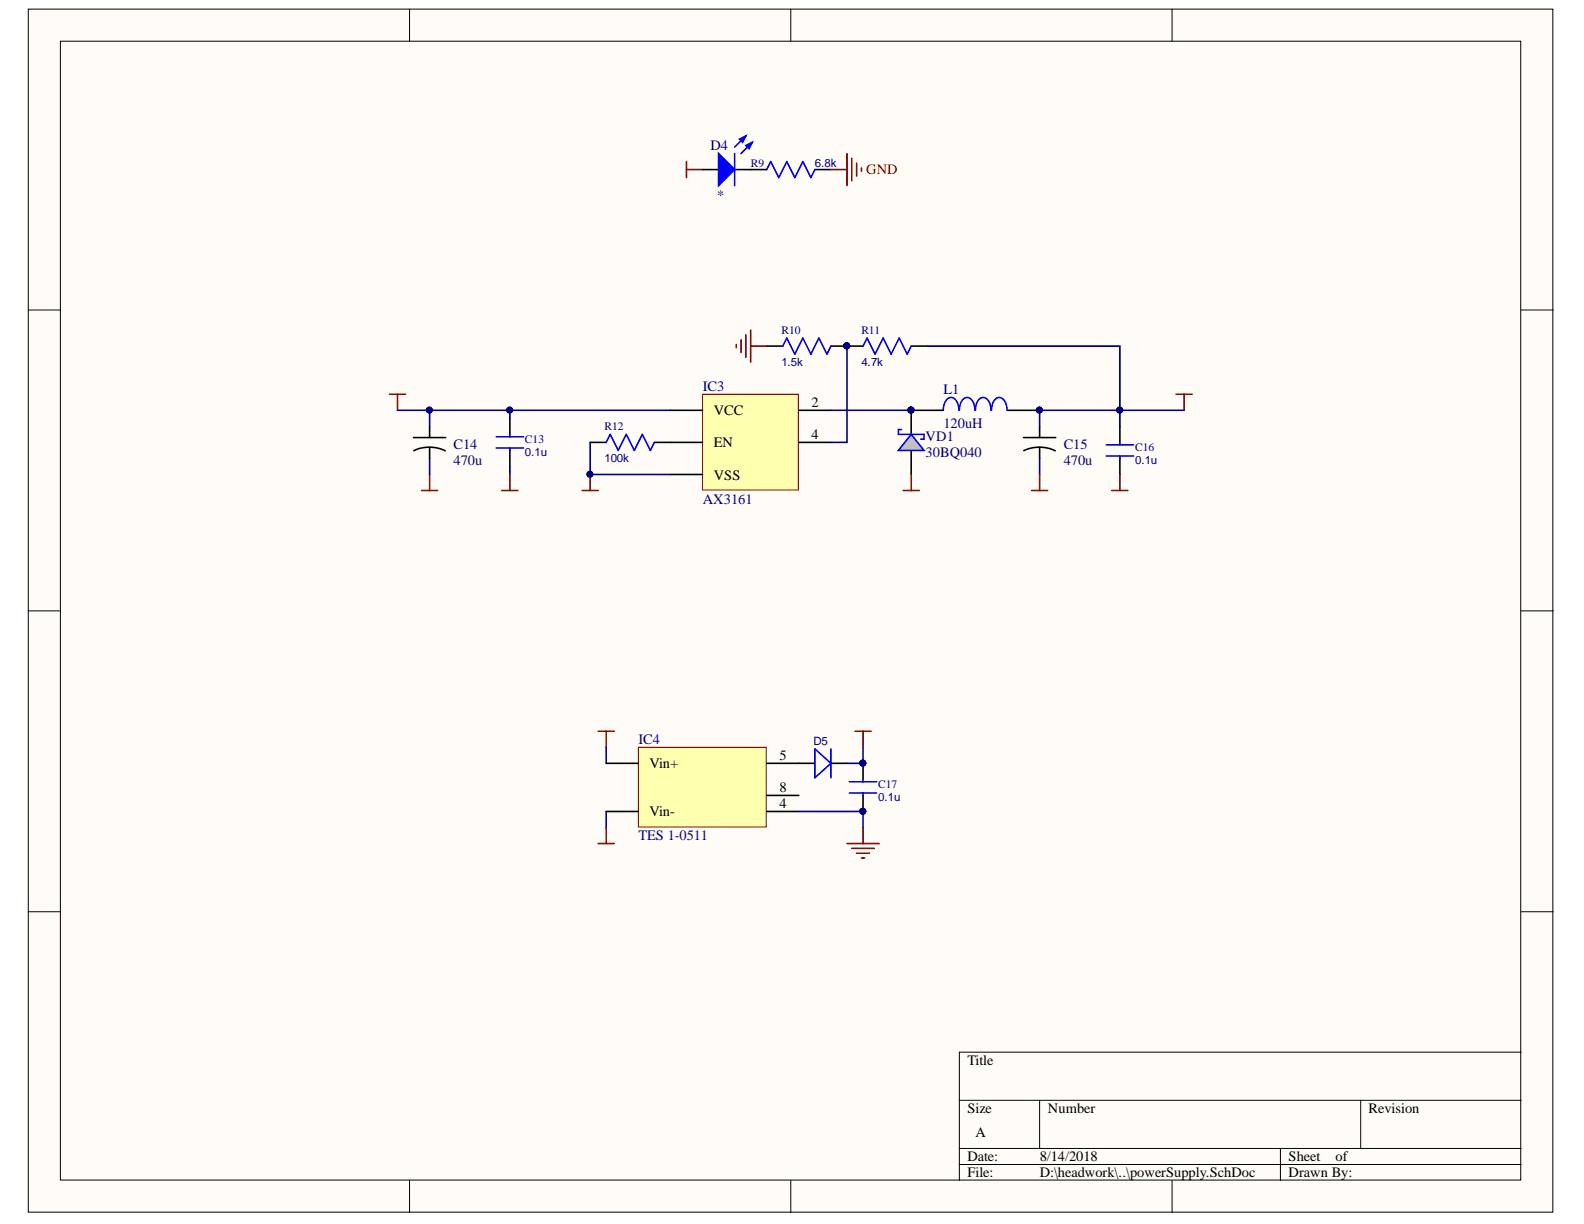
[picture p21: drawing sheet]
<svg xmlns="http://www.w3.org/2000/svg" width="279mm" height="216mm" viewBox="0 0 279 216" stroke-linecap="round" stroke-linejoin="round" font-family="sans-serif">
<defs><g id="words">
<g font-size="2.5" fill="#000080">
<text x="125.3" y="26.5">D4</text>
<text x="126.5" y="35.3">*</text>
<text x="124" y="69">IC3</text>
<text x="166.4" y="69.5">L1</text>
<text x="163.3" y="77.7">VD1</text>
<text x="166.4" y="75.5">120uH</text>
<text x="80" y="79.2">C14</text>
<text x="80" y="82">470u</text>
<text x="163.3" y="80.6">30BQ040</text>
<text x="187.6" y="79.2">C15</text>
<text x="187.6" y="82">470u</text>
<text x="124" y="88.8">AX3161</text>
<text x="112.6" y="131.2">IC4</text>
<text x="112.6" y="148.2">TES 1-0511</text>
</g>
<text font-size="2.5" fill="#800000" x="152.8" y="30.8">GND</text>
<g font-size="2.5">
<text x="143.1" y="71.8">2</text>
<text x="125.9" y="73.3">VCC</text>
<text x="143.1" y="77.5">4</text>
<text x="125.9" y="78.9">EN</text>
<text x="125.9" y="84.6">VSS</text>
<text x="114.6" y="135.5">Vin+</text>
<text x="137.5" y="134.1">5</text>
<text x="137.5" y="142.6">4</text>
<text x="137.5" y="139.8">8</text>
<text x="114.6" y="144">Vin-</text>
<text x="170.6" y="187.9">Title</text>
<text x="170.6" y="196.4">Size</text>
<text x="184.8" y="196.4">Number</text>
<text x="241.4" y="196.4">Revision</text>
<text x="172.1" y="200.6">A</text>
<text x="170.6" y="204.9">Date:</text>
<text x="170.6" y="207.6">File:</text>
<text x="183.4" y="204.9">8/14/2018</text>
<text x="183.4" y="207.6">D:\headwork\..\powerSupply.SchDoc</text>
<text x="227.3" y="204.9">Sheet</text>
<text x="227.3" y="207.6">Drawn By:</text>
<text x="235.6" y="204.9">of</text>
</g>
<g font-size="2" fill="#000080">
<text x="132.4" y="29.5">R9</text>
<text x="143.7" y="29.5">6.8k</text>
<text x="137.8" y="58.9">R10</text>
<text x="151.9" y="58.9">R11</text>
<text x="137.8" y="64.6">1.5k</text>
<text x="151.9" y="64.6">4.7k</text>
<text x="106.6" y="75.9">R12</text>
<text x="92.6" y="80.4">0.1u</text>
<text x="92.6" y="78.2">C13</text>
<text x="106.6" y="81.5">100k</text>
<text x="200.2" y="81.9">0.1u</text>
<text x="200.2" y="79.6">C16</text>
<text x="143.5" y="131.4">D5</text>
<text x="154.9" y="141.3">0.1u</text>
<text x="154.9" y="139">C17</text>
</g>
</g></defs>
<g fill="#fffcf8" stroke="#000" stroke-width=".18">
<path d="M5 1.6h268.9v212.2h-268.9z"/>
<path d="M10.7 7.3h257.5v200.9h-257.5z"/>
</g>
<g fill="none" stroke="#000" stroke-width=".18">
<path d="M72.2 1.6v5.7M139.5 1.6v5.7M206.7 1.6v5.7M5 54.7h5.7M268.3 54.7h5.7M5 107.8h5.7M268.3 107.8h5.7M5 160.8h5.7M268.3 160.8h5.7M169.2 194.1h99.1M183.4 194.1v8.5M240 194.1v8.5"/>
<path d="M268.3 185.6h-99.1v22.6M72.2 208.2v5.7M139.5 208.2v5.7M169.2 202.6h99.1M169.2 205.4h99.1M206.7 208.2v5.7M225.9 202.6v5.6"/>
</g>
<path d="M123.9 69.5h16.9v16.9h-16.9z" fill="#ffffb0" stroke="#800000" stroke-width=".18"/>
<g fill="none" stroke="#000" stroke-width=".28">
<path d="M72.9 77.2h5.7M73 79.5a6.5 6.5 0 0 1 5.5 0M75.8 75.2v2M75.8 78.9v2M89.9 73.8v2.8M89.9 79.4v2.9M104.1 78h2.8M115.4 78h8.5M118.3 72.4h5.6M140.9 72.4h5.7M140.9 78h5.7M160.7 79.4v4.3"/>
<path d="M166.4 72.4h-5.7v4.2M177.7 72.4h5.7M118.3 83.7h5.6"/>
</g>
<path d="M87.5 77h4.8M87.5 79h4.8M89.9 76.6v.4M89.9 79v.4M106.9 78l.7-1.4 1.4 2.8 1.5-2.8 1.4 2.8 1.4-2.8 1.4 2.8 .7-1.4M169.1 72.4a2 2 0 0 0-1.3-2.3 1.93 1.93 0 0 0-1.4 2.2v.1M172 72.4a2 2 0 0 0-1.4-2.3 1.93 1.93 0 0 0-1.4 2.2v.1M174.8 72.4a2 2 0 0 0-1.4-2.3 1.93 1.93 0 0 0-1.3 2.2v.1M177.6 72.4a2 2 0 0 0-1.3-2.3 1.93 1.93 0 0 0-1.4 2.2v.1" fill="none" stroke="#00f" stroke-width=".28"/>
<g fill="#000080" stroke="#000080" stroke-width=".18">
<circle cx="160.7" cy="72.3" r=".52"/>
<circle cx="183.3" cy="72.3" r=".52"/>
</g>
<path d="M74.4 86.5h2.8M75.8 83.7v2.8" fill="none" stroke="#800000" stroke-width=".28"/>
<path d="M160.7 76.6l2.3 2.8h-4.5z" fill="#c0c0c0"/>
<path d="M135.2 29.9l.7-1.4 1.5 2.8 1.4-2.8 1.4 2.8 1.4-2.8 1.4 2.8 .7-1.4M138.1 61l.7-1.4 1.4 2.9 1.4-2.9 1.4 2.9 1.4-2.9 1.5 2.9 .7-1.5M152.2 61l.7-1.4 1.5 2.9 1.4-2.9 1.4 2.9 1.4-2.9 1.4 2.9 .7-1.5M159 75.8h-.5v.8h4.5v.9h-.6M160.7 76.6l2.3 2.8h-4.5zM195.1 78.5h4.8M197.5 78v.5M195.1 80.4h4.8M197.5 80.4v.5" fill="none" stroke="#00f" stroke-width=".28"/>
<g fill="#000080" stroke="#000080" stroke-width=".18">
<circle cx="160.7" cy="72.3" r=".52"/>
<circle cx="149.4" cy="61" r=".52"/>
<circle cx="104.1" cy="83.7" r=".52"/>
<circle cx="75.7" cy="72.3" r=".52"/>
<circle cx="89.9" cy="72.3" r=".52"/>
<circle cx="183.3" cy="72.3" r=".52"/>
<circle cx="197.5" cy="72.3" r=".52"/>
</g>
<path d="M123.9 29.9h2.8M129.6 29.9h5.6M143.7 29.9h2.9M135.2 61h2.9M146.6 61h5.6M160.7 61h2.9M180.5 77.2h5.7M180.6 79.5a6.5 6.5 0 0 1 5.5 0M183.4 75.2v2M183.4 78.9v2M197.5 75.2v2.8M197.5 80.9v2.8" fill="none" stroke="#000" stroke-width=".28"/>
<g fill="none" stroke="#800000" stroke-width=".28">
<path d="M121.1 29.9h2.8M121.1 28.5v2.8M146.6 29.9h2.8M149.4 27.1v5.6M150.2 27.9v4M151.1 28.8v2.2M151.9 29.6v.6M130.7 59.9v2.3M131.6 59.1v3.9M132.4 58.2v5.7M68.7 69.5h2.8M70.1 69.5v2.9"/>
<path d="M129.9 60.8v.5M132.4 61h2.8M207.4 69.5h2.9M208.9 69.5v2.9"/>
</g>
<path d="M70.1 72.4h5.7v2.8M75.8 72.4h42.5M89.9 72.4v1.4M104.1 78v5.7h14.2M146.6 72.4h14.1M149.4 61v17h-2.8M163.6 61h33.9v11.4h11.4M183.4 75.2v-2.8h14.1v2.8M75.8 80.9v2.8M89.9 82.3v1.4M183.4 80.9v2.8" fill="none" stroke="#000080" stroke-width=".28"/>
<path d="M126.7 27.1l2.9 2.8-2.9 2.8z" fill="#00f"/>
<path d="M126.7 27.1l2.9 2.8-2.9 2.8zM131.6 24l-2 2M132.7 25.1l-2 2" fill="none" stroke="#00f" stroke-width=".28"/>
<path d="M131.6 25.7l1.1-.6-.6 1.1z" fill="#00f"/>
<path d="M131.6 25.7l1.1-.6-.6 1.1z" fill="none" stroke="#00f" stroke-width=".28"/>
<path d="M130.4 24.5l1.2-.5-.6 1.1z" fill="#00f"/>
<path d="M129.6 27.1v5.6M130.4 24.5l1.2-.5-.6 1.1z" fill="none" stroke="#00f" stroke-width=".28"/>
<path d="M112.6 131.8h22.6v14.1h-22.6z" fill="#ffffb0" stroke="#800000" stroke-width=".18"/>
<path d="M106.9 134.6h5.7M135.2 134.6h8.5M146.6 134.6h2.8M152.2 134.6v2.9M106.9 143.1h5.7M135.2 143.1h5.7M135.2 140.3h5.7M152.2 140.3v2.8" fill="none" stroke="#000" stroke-width=".28"/>
<g fill="none" stroke="#800000" stroke-width=".28">
<path d="M88.5 86.5h2.9M89.9 83.7v2.8M102.7 86.5h2.8M104.1 83.7v2.8M159.3 86.5h2.8M160.7 83.7v2.8M182 86.5h2.8M183.4 83.7v2.8M196.1 86.5h2.9M197.5 83.7v2.8M105.5 129h2.8M106.9 129v2.8"/>
<path d="M150.8 129h2.8M152.2 129v2.8M105.5 148.8h2.8M106.9 146v2.8M149.4 148.8h5.7M150.2 149.6h4M151.1 150.5h2.3M151.9 151.3h.6M152.2 146v2.8"/>
</g>
<g fill="#000080" stroke="#000080" stroke-width=".18">
<circle cx="152.2" cy="143.1" r=".52"/>
<circle cx="152.2" cy="134.6" r=".52"/>
<circle cx="104.1" cy="83.7" r=".52"/>
</g>
<path d="M143.7 132.1l2.9 2.5-2.9 2.6zM146.6 132.1v5.1M149.8 137.9h4.8M149.8 139.9h4.8M152.2 137.5v.4M152.2 139.9v.4" fill="none" stroke="#00f" stroke-width=".28"/>
<path d="M106.9 131.8v2.8M152.2 131.8v2.8h-2.8M106.9 143.1v2.9M140.9 143.1h11.3v2.9" fill="none" stroke="#000080" stroke-width=".28"/>
<use href="#words"/>
</svg>
